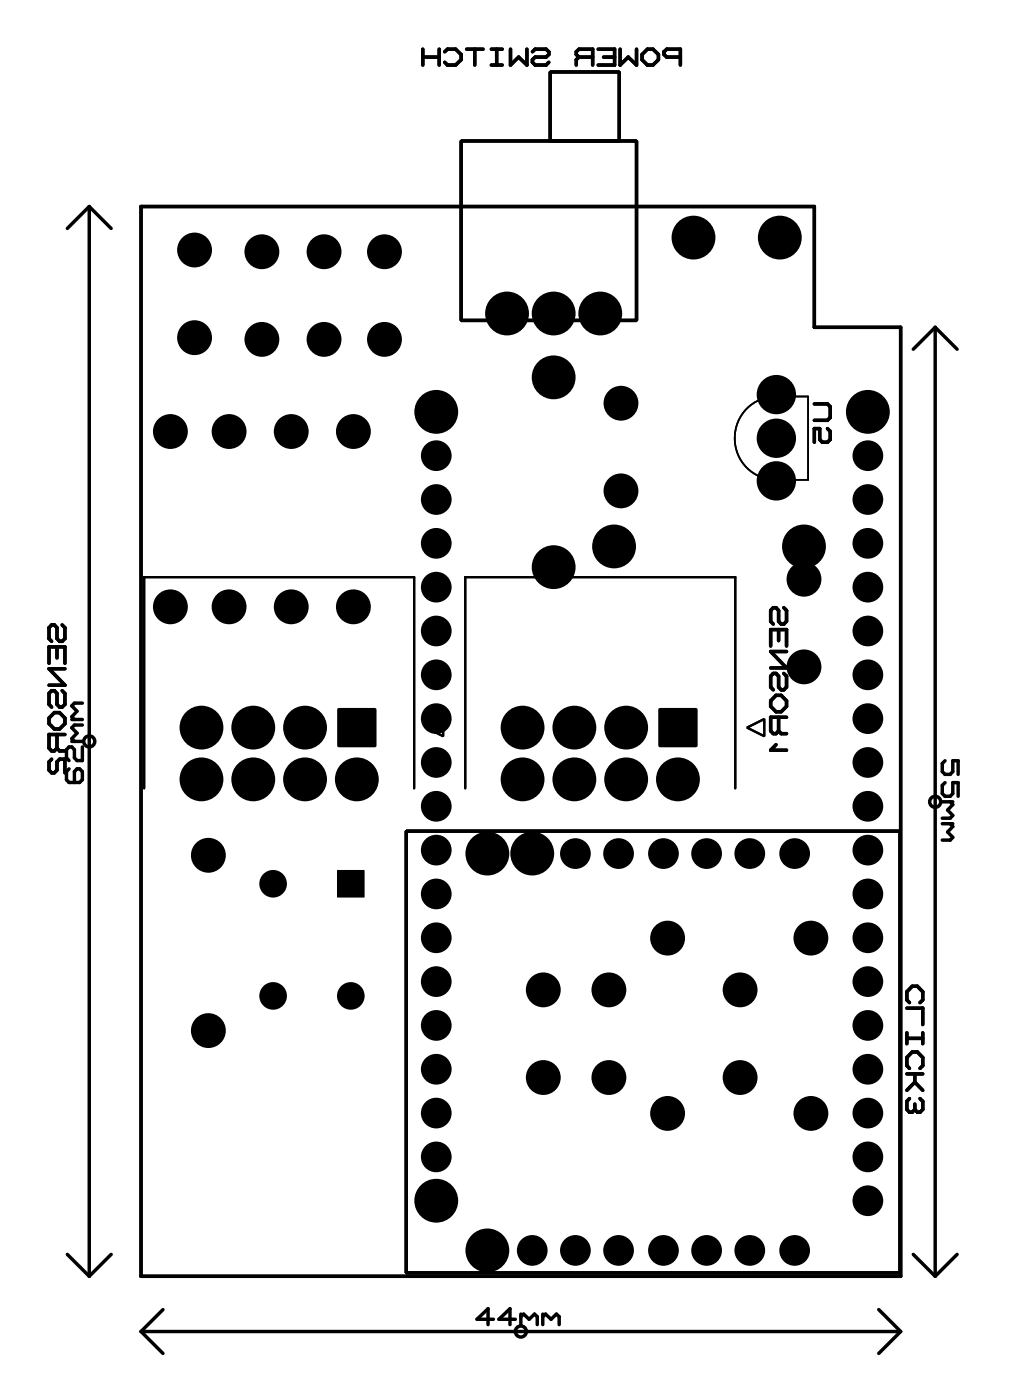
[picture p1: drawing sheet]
<svg xmlns="http://www.w3.org/2000/svg" width="59mm" height="81mm" viewBox="0 0 59 81" stroke-linecap="round" stroke-linejoin="round" font-family="sans-serif">
<g fill="#000">
<path d="M19.6 41.1h2.2v2.2h-2.2z" fill-rule="evenodd"/>
<path d="M19.5 50.4h1.6v1.6h-1.6z" fill-rule="evenodd"/>
<path d="M38.2 41.1h2.2v2.2h-2.2z" fill-rule="evenodd"/>
<circle cx="11.3" cy="19.6" r="1.01"/>
<circle cx="11.3" cy="14.5" r="1.01"/>
<circle cx="15.2" cy="14.6" r="1.01"/>
<circle cx="15.2" cy="19.7" r="1.01"/>
<circle cx="18.8" cy="14.6" r="1.01"/>
<circle cx="18.8" cy="19.7" r="1.01"/>
<circle cx="22.3" cy="19.7" r="1.01"/>
<circle cx="22.3" cy="14.6" r="1.01"/>
<circle cx="29.4" cy="18.2" r="1.27"/>
<circle cx="32.1" cy="18.2" r="1.27"/>
<circle cx="34.8" cy="18.2" r="1.27"/>
<circle cx="40.2" cy="13.8" r="1.27"/>
<circle cx="45.2" cy="13.8" r="1.27"/>
<circle cx="9.9" cy="25" r="1.01"/>
<circle cx="9.9" cy="35.2" r="1.01"/>
<circle cx="13.3" cy="35.2" r="1.01"/>
<circle cx="13.3" cy="25" r="1.01"/>
<circle cx="16.9" cy="25" r="1.01"/>
<circle cx="16.9" cy="35.2" r="1.01"/>
<circle cx="20.5" cy="25" r="1.01"/>
<circle cx="20.5" cy="35.2" r="1.01"/>
<circle cx="25.3" cy="23.9" r="1.27"/>
<circle cx="25.3" cy="31.5" r=".89"/>
<circle cx="25.3" cy="39.1" r=".89"/>
<circle cx="25.3" cy="34" r=".89"/>
<circle cx="25.3" cy="26.4" r=".89"/>
<circle cx="25.3" cy="36.6" r=".89"/>
<circle cx="25.3" cy="29" r=".89"/>
<circle cx="32.1" cy="32.9" r="1.27"/>
<circle cx="32.1" cy="21.9" r="1.27"/>
<circle cx="35.6" cy="31.7" r="1.27"/>
<circle cx="36" cy="23.4" r="1.01"/>
<circle cx="36" cy="28.5" r="1.01"/>
<circle cx="45" cy="25.4" r="1.14"/>
<circle cx="45" cy="27.9" r="1.14"/>
<circle cx="45" cy="22.9" r="1.14"/>
<circle cx="46.6" cy="31.7" r="1.27"/>
<circle cx="46.6" cy="38.7" r="1.01"/>
<circle cx="46.6" cy="33.6" r="1.01"/>
<circle cx="50.3" cy="23.9" r="1.27"/>
<circle cx="50.3" cy="31.5" r=".89"/>
<circle cx="50.3" cy="29" r=".89"/>
<circle cx="50.3" cy="34" r=".89"/>
<circle cx="50.3" cy="36.6" r=".89"/>
<circle cx="50.3" cy="39.1" r=".89"/>
<circle cx="50.3" cy="26.4" r=".89"/>
<circle cx="11.7" cy="45.2" r="1.27"/>
<circle cx="11.7" cy="42.2" r="1.27"/>
<circle cx="12.1" cy="59.7" r="1.01"/>
<circle cx="12.1" cy="49.6" r="1.01"/>
<circle cx="14.7" cy="42.2" r="1.27"/>
<circle cx="14.7" cy="45.2" r="1.27"/>
<circle cx="15.8" cy="51.2" r=".8"/>
<circle cx="15.8" cy="57.7" r=".8"/>
<circle cx="17.7" cy="45.2" r="1.27"/>
<circle cx="17.7" cy="42.2" r="1.27"/>
<circle cx="20.3" cy="57.7" r=".8"/>
<circle cx="20.7" cy="45.2" r="1.27"/>
<circle cx="25.3" cy="54.4" r=".89"/>
<circle cx="25.3" cy="59.4" r=".89"/>
<circle cx="25.3" cy="51.8" r=".89"/>
<circle cx="25.3" cy="46.7" r=".89"/>
<circle cx="25.3" cy="41.7" r=".89"/>
<circle cx="25.3" cy="44.2" r=".89"/>
<circle cx="25.3" cy="49.3" r=".89"/>
<circle cx="25.3" cy="56.9" r=".89"/>
<circle cx="28.2" cy="49.5" r="1.27"/>
<circle cx="30.3" cy="42.2" r="1.27"/>
<circle cx="30.3" cy="45.2" r="1.27"/>
<circle cx="30.8" cy="49.5" r="1.27"/>
<circle cx="31.5" cy="57.4" r="1.01"/>
<circle cx="33.3" cy="45.2" r="1.27"/>
<circle cx="33.3" cy="42.2" r="1.27"/>
<circle cx="33.3" cy="49.5" r=".89"/>
<circle cx="35.3" cy="57.4" r="1.01"/>
<circle cx="35.8" cy="49.5" r=".89"/>
<circle cx="36.3" cy="45.2" r="1.27"/>
<circle cx="36.3" cy="42.2" r="1.27"/>
<circle cx="38.4" cy="49.5" r=".89"/>
<circle cx="38.7" cy="54.4" r="1.01"/>
<circle cx="39.3" cy="45.2" r="1.27"/>
<circle cx="40.9" cy="49.5" r=".89"/>
<circle cx="42.9" cy="57.4" r="1.01"/>
<circle cx="43.4" cy="49.5" r=".89"/>
<circle cx="46" cy="49.5" r=".89"/>
<circle cx="47" cy="54.4" r="1.01"/>
<circle cx="50.3" cy="46.7" r=".89"/>
<circle cx="50.3" cy="51.8" r=".89"/>
<circle cx="50.3" cy="54.4" r=".89"/>
<circle cx="50.3" cy="44.2" r=".89"/>
<circle cx="50.3" cy="41.7" r=".89"/>
<circle cx="50.3" cy="56.9" r=".89"/>
<circle cx="50.3" cy="59.4" r=".89"/>
<circle cx="50.3" cy="49.3" r=".89"/>
<circle cx="25.3" cy="69.6" r="1.27"/>
<circle cx="25.3" cy="64.5" r=".89"/>
<circle cx="25.3" cy="62" r=".89"/>
<circle cx="25.3" cy="67.1" r=".89"/>
<circle cx="28.2" cy="72.5" r="1.27"/>
<circle cx="30.8" cy="72.5" r=".89"/>
<circle cx="31.5" cy="62.5" r="1.01"/>
<circle cx="33.3" cy="72.5" r=".89"/>
<circle cx="35.3" cy="62.5" r="1.01"/>
<circle cx="35.8" cy="72.5" r=".89"/>
<circle cx="38.4" cy="72.5" r=".89"/>
<circle cx="38.7" cy="64.5" r="1.01"/>
<circle cx="40.9" cy="72.5" r=".89"/>
<circle cx="42.9" cy="62.5" r="1.01"/>
<circle cx="43.4" cy="72.5" r=".89"/>
<circle cx="46" cy="72.5" r=".89"/>
<circle cx="47" cy="64.5" r="1.01"/>
<circle cx="50.3" cy="69.6" r=".89"/>
<circle cx="50.3" cy="62" r=".89"/>
<circle cx="50.3" cy="67.1" r=".89"/>
<circle cx="50.3" cy="64.5" r=".89"/>
</g>
<path d="M8.3 45.7v-12.3h15.7v12.3M24.7 42.2l1-.5v1zM26.9 45.7v-12.3h15.7v12.3M43.3 42.2l1-.5v1z" fill="none" stroke="#000" stroke-width=".13"/>
<g fill="none" stroke="#000" stroke-width=".2">
<path d="M5.2 12v62M5.2 12l-1.3 1.2M5.2 12l1.2 1.2M8.2 12h39v7h5v55h-44zM24.5 3.3h.9M24.5 2.8v1M25.4 2.8v1M25.8 3l.1-.2h.5l.3 .4v.3l-.3 .3h-.5l-.1-.2M26.7 8.2h10.2v10.4h-10.2zM27 2.8h1M27.5 2.8v1M28.5 2.8h.6"/>
<path d="M28.5 3.8h.6M28.8 2.8v1M29.6 2.8v1l.4-.5 .5 .5v-1M30.8 3l.2-.2h.6l.2 .2v.2l-.2 .1h-.6l-.2 .2v.1l.2 .2h.6l.2-.2M31.9 4.2h4v4h-4zM33.5 3.3l-.1-.1v-.2l.1-.2h.8v1M33.5 3.3h.8M33.5 3.3l-.1 .2v.3M34.6 2.8h1v1h-1M35 3.3h.6M35.9 2.8v1l.5-.5 .5 .5v-1M37.2 3.2l.3-.4h.3l.3 .4v.3l-.3 .3h-.3l-.3-.3z"/>
<path d="M39.4 3.3h-.8l-.1-.1v-.2l.1-.2h.8v1M54.2 19v55M54.2 19l-1.3 1.2M54.2 19l1.2 1.2M2.8 38.4v-.9h1v.9M3.3 37.5v.6M3.6 36.2l.2 .2v.6l-.2 .2h-.2l-.1-.2v-.6l-.2-.2h-.1l-.2 .2v.6l.2 .2M3.8 38.8h-1l1 .9h-1M44.6 37.4v-.9h1v.9M45.1 36.5v.6M45.4 35.2l.2 .2v.6l-.2 .2h-.2l-.1-.2v-.6l-.2-.2h-.1l-.2 .2v.6l.2 .2M45.4 39l.2 .2v.6l-.2 .2h-.2l-.1-.2v-.6l-.2-.2h-.1l-.2 .2v.6l.2 .2"/>
<path d="M45.6 37.8h-1l1 .9h-1M47.2 23.4h.7l.2 .2v.6l-.2 .2h-.7M47.9 24.8l.2 .2v.5l-.2 .1h-.3l-.1-.1v-.7h-.3v.8M3 44l-.2 .2v.4l.2 .2h.1l.2-.2v-.4l.1-.2h.4v.8M3.1 41.3h.3l.4 .3v.3l-.4 .3h-.3l-.3-.3v-.3zM3.3 42.6v.8M3.3 43.4l.1 .1h.4M3.6 40l.2 .2v.6l-.2 .2h-.2l-.1-.2v-.6l-.2-.2h-.1l-.2 .2v.6l.2 .2M3.8 42.6h-1v.8l.2 .1h.1l.2-.1M4 44.6l-.2 .1v.5l.2 .1h.6l.2-.1v-.5l-.2-.1h-.1l-.2 .1v.6M4.2 43h.6M4.2 41.7h.6"/>
<path d="M4.8 43.3v.8h-.3l-.2-.2v-.5l-.1-.1h-.2l-.2 .1v.5l.2 .2M4.8 42h-.5l-.1 .2 .3 .3-.3 .3 .1 .2M4.8 40.7h-.5l-.1 .2 .3 .3-.3 .3 .1 .2M23.5 48.2h28.6v25.6h-28.6zM44.9 40.3h.3l.4 .3v.3l-.4 .3h-.3l-.3-.3v-.3zM44.9 43.2l-.3 .3h1M45.1 41.6v.8M45.1 42.4l.1 .1h.4M45.6 41.6h-1v.8l.2 .1h.1l.2-.1M52.5 58.4h.9v1M52.5 59.9v.6M52.7 58.1l-.2-.2v-.4l.3-.3h.3l.3 .3v.4l-.1 .2"/>
<path d="M53.4 59.9v.6M54.6 46.5h.6M54.6 47.7h.6M54.7 45.4l-.1 .1v.5l.1 .1h.3l.2-.1v-.6h.3v.7M54.7 44.1l-.1 .1v.5l.1 .2h.3l.2-.2v-.6h.3v.8M55 46.5l.2 .1-.3 .3 .3 .4-.2 .1h-.4M55 47.7l.2 .2-.3 .3 .3 .3-.2 .2h-.4M3.9 72.7l1.3 1.3M6.4 72.7l-1.2 1.3M8.2 77.2h44M8.2 77.2l1.2 1.2M9.4 75.9l-1.2 1.3"/>
<path d="M28.6 76.5h-1l.7-.7v1M29.8 76.5h-.9l.6-.7v1M30.2 76.2v.6M30.2 76.3l.1-.1 .3 .3 .4-.3 .1 .1v.5M31.4 76.2v.6M31.4 76.3l.2-.1 .3 .3 .3-.3 .2 .1v.5M50.9 75.9l1.3 1.3M52.2 77.2l-1.3 1.2M52.5 60.2h.9M52.5 62.2h.9M52.7 61.9l-.2-.1v-.5l.3-.3h.3l.3 .3v.5l-.1 .1M52.7 63.7l-.2 .1v.5l.2 .2h.1l.2-.2"/>
<path d="M52.9 72.7l1.3 1.3M53 62.7l-.5 .5M53 62.7l.4 .5M53 62.2v.5M53 64v.3M53.3 63.7l.1 .1v.5l-.1 .2h-.2l-.1-.2M55.4 72.7l-1.2 1.3"/>
<circle cx="5.2" cy="43" r=".32"/>
<circle cx="54.2" cy="46.5" r=".32"/>
<circle cx="30.2" cy="77.2" r=".32"/>
</g>
<path d="M45 23h1.8zM45 23a2.42 2.42 0 0 0-2.4 2.4 2.42 2.42 0 0 0 2.4 2.4h1.8M46.8 23v4.8z" fill="none" stroke="#000" stroke-width=".1"/>
</svg>
